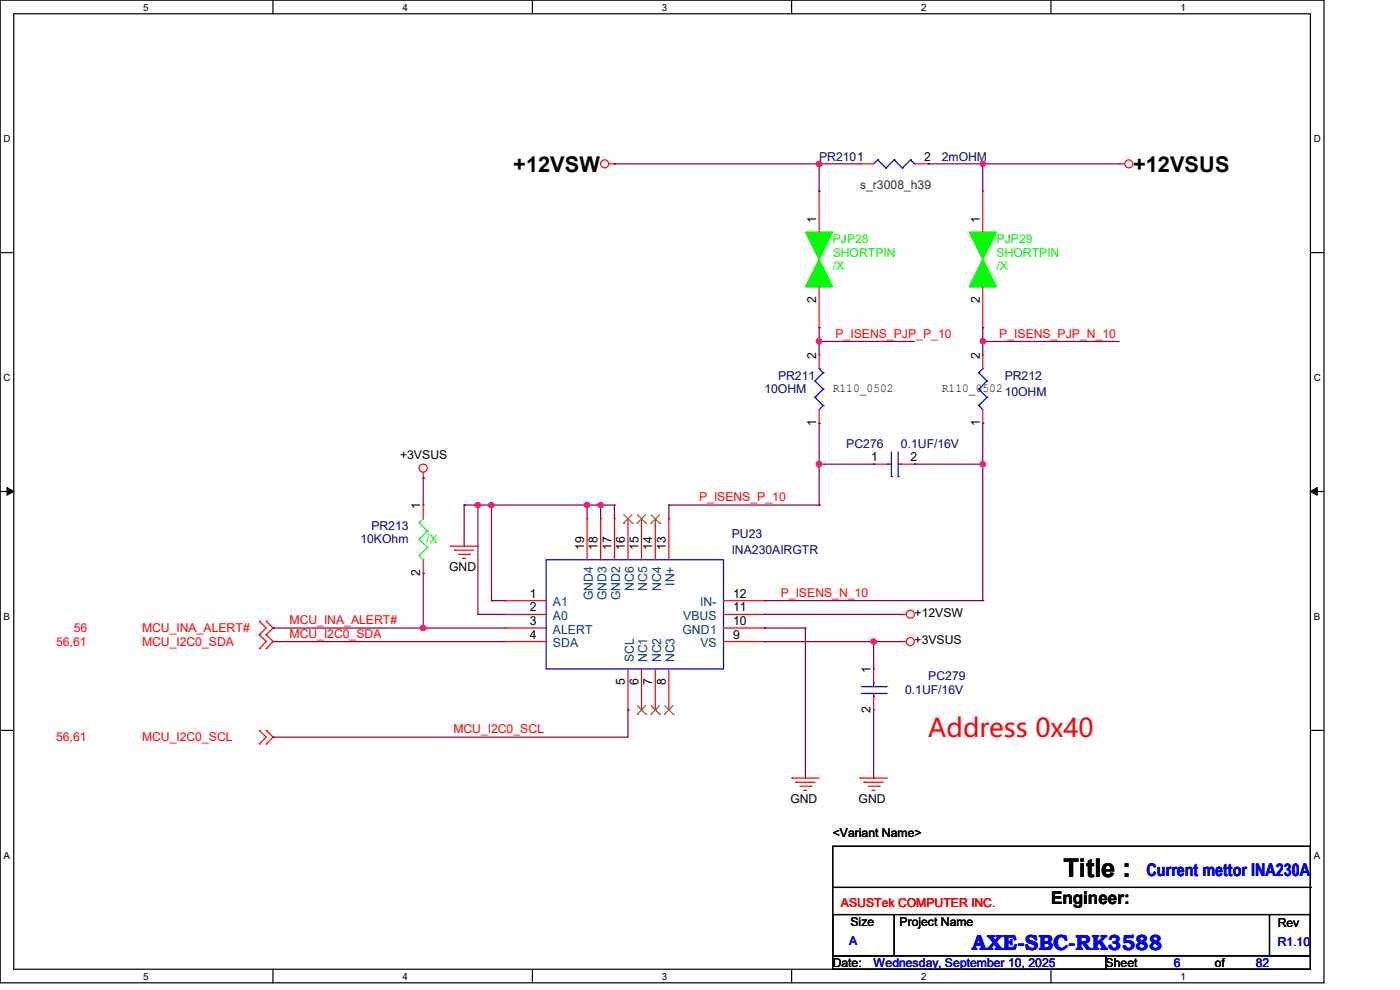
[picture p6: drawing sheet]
<svg xmlns="http://www.w3.org/2000/svg" width="297mm" height="210mm" viewBox="0 0 297 210" stroke-linecap="round" stroke-linejoin="round" font-family="sans-serif">
<defs><g id="words">
<text font-size="5.5" fill="#f00" x="196.9" y="156.3">Address 0x40</text>
<text font-size="5.5" x="225.6" y="186.1">Title :</text>
<g font-size="4.6">
<text x="108.9" y="36.4">+12VSW</text>
<text x="240.4" y="36.4">+12VSUS</text>
</g>
<text font-size="4.6" fill="#00f" x="206.2" y="201.5">AXE-SBC-RK3588</text>
<text font-size="3.7" fill="#00f" x="243.2" y="185.9">Current mettor INA230A</text>
<text font-size="3.7" x="223" y="191.7">Engineer:</text>
<g font-size="2.6" fill="#000080">
<text x="173.8" y="34.2">PR2101</text>
<text x="199.8" y="34.2">2mOHM</text>
<text x="162.2" y="83.4">10OHM</text>
<text x="165.1" y="80.5">PR211</text>
<text x="213.1" y="80.5">PR212</text>
<text x="213.1" y="84">10OHM</text>
<text x="179.5" y="95">PC276</text>
<text x="191.1" y="95">0.1UF/16V</text>
<text x="78.8" y="112.4">PR213</text>
<text x="76.5" y="115.3">10KOhm</text>
<text x="155.2" y="114.1">PU23</text>
<text x="155.2" y="117.6">INA230AIRGTR</text>
<text x="192" y="147.1">0.1UF/16V</text>
<text x="196.9" y="144.2">PC279</text>
</g>
<g font-size="2.6">
<text x="196" y="34.1">2</text>
<text x="173.1" y="47.2" transform="rotate(-90 173.1 47.2)">1</text>
<text x="207.9" y="47.2" transform="rotate(-90 207.9 47.2)">1</text>
<text x="173.1" y="64.3" transform="rotate(-90 173.1 64.3)">2</text>
<text x="207.9" y="64.3" transform="rotate(-90 207.9 64.3)">2</text>
<text x="173.1" y="76.2" transform="rotate(-90 173.1 76.2)">2</text>
<text x="207.9" y="76.2" transform="rotate(-90 207.9 76.2)">2</text>
<text x="176.7" y="83.2">R110_0502</text>
<text x="199.8" y="83.2">R110_0502</text>
<text x="173.1" y="90.4" transform="rotate(-90 173.1 90.4)">1</text>
<text x="207.9" y="90.4" transform="rotate(-90 207.9 90.4)">1</text>
<text x="84.9" y="97.3">+3VSUS</text>
<text x="184.8" y="97.8">1</text>
<text x="193.2" y="97.8">2</text>
<text x="89.2" y="108" transform="rotate(-90 89.2 108)">1</text>
<text x="123.9" y="116.7" transform="rotate(-90 123.9 116.7)">19</text>
<text x="126.8" y="116.7" transform="rotate(-90 126.8 116.7)">18</text>
<text x="129.7" y="116.7" transform="rotate(-90 129.7 116.7)">17</text>
<text x="132.6" y="116.7" transform="rotate(-90 132.6 116.7)">16</text>
<text x="135.5" y="116.7" transform="rotate(-90 135.5 116.7)">15</text>
<text x="138.4" y="116.7" transform="rotate(-90 138.4 116.7)">14</text>
<text x="141.3" y="116.7" transform="rotate(-90 141.3 116.7)">13</text>
<text x="89.2" y="122.2" transform="rotate(-90 89.2 122.2)">2</text>
<text x="95.3" y="121.1">GND</text>
<text x="112.4" y="126.8">1</text>
<text x="112.4" y="129.7">2</text>
<text x="155.5" y="129.7">11</text>
<text x="155.5" y="126.8">12</text>
<text x="194" y="130.9">+12VSW</text>
<text x="112.4" y="132.6">3</text>
<text x="112.4" y="135.5">4</text>
<text x="155.5" y="135.5">9</text>
<text x="155.5" y="132.6">10</text>
<text x="194" y="136.7">+3VSUS</text>
<text x="184.7" y="142.8" transform="rotate(-90 184.7 142.8)">1</text>
<text x="132.6" y="145.4" transform="rotate(-90 132.6 145.4)">5</text>
<text x="135.5" y="145.4" transform="rotate(-90 135.5 145.4)">6</text>
<text x="138.4" y="145.4" transform="rotate(-90 138.4 145.4)">7</text>
<text x="141.3" y="145.4" transform="rotate(-90 141.3 145.4)">8</text>
<text x="184.7" y="151.2" transform="rotate(-90 184.7 151.2)">2</text>
<text x="167.7" y="170.3">GND</text>
<text x="182.2" y="170.3">GND</text>
<text x="176.7" y="177.5">&lt;Variant Name&gt;</text>
<text x="180.4" y="196.3">Size</text>
<text x="190.8" y="196.3">Project Name</text>
<text x="271.1" y="196.6">Rev</text>
<text x="176.7" y="205.1">Date:</text>
<text x="234.6" y="205.1">Sheet</text>
<text x="257.7" y="205.1">of</text>
</g>
<text font-size="2.6" fill="#008000" x="182.5" y="40">s_r3008_h39</text>
<g font-size="2.6" fill="#0f0">
<text x="176.7" y="51.6">PJP28</text>
<text x="211.4" y="51.6">PJP29</text>
<text x="176.7" y="54.5">SHORTPIN</text>
<text x="176.7" y="57.4">/X</text>
<text x="211.4" y="54.5">SHORTPIN</text>
<text x="211.4" y="57.4">/X</text>
<text x="90.4" y="115.3">/X</text>
</g>
<g font-size="2.6" fill="#f00">
<text x="177.2" y="71.6">P_ISENS_PJP_P_10</text>
<text x="212" y="71.6">P_ISENS_PJP_N_10</text>
<text x="148.3" y="106.3">P_ISENS_P_10</text>
<text x="165.6" y="126.6">P_ISENS_N_10</text>
<text x="11.9" y="137">56,61</text>
<text x="15.7" y="134.1">56</text>
<text x="30.1" y="137">MCU_I2C0_SDA</text>
<text x="30.1" y="134.1">MCU_INA_ALERT#</text>
<text x="61.4" y="135.3">MCU_I2C0_SDA</text>
<text x="61.4" y="132.4">MCU_INA_ALERT#</text>
<text x="96.2" y="155.6">MCU_I2C0_SCL</text>
<text x="11.9" y="157.3">56,61</text>
<text x="30.1" y="157.3">MCU_I2C0_SCL</text>
<text x="178.4" y="192.3">ASUSTek COMPUTER INC.</text>
</g>
<g font-size="2.6" fill="#004080">
<text x="134.4" y="125.3" transform="rotate(-90 134.4 125.3)">NC6</text>
<text x="137.3" y="125.3" transform="rotate(-90 137.3 125.3)">NC5</text>
<text x="140.2" y="125.3" transform="rotate(-90 140.2 125.3)">NC4</text>
<text x="143.1" y="124.3" transform="rotate(-90 143.1 124.3)">IN+</text>
<text x="117.3" y="128.6">A1</text>
<text x="117.3" y="131.5">A0</text>
<text x="125.8" y="127.4" transform="rotate(-90 125.8 127.4)">GND4</text>
<text x="128.6" y="127.4" transform="rotate(-90 128.6 127.4)">GND3</text>
<text x="131.6" y="127.4" transform="rotate(-90 131.6 127.4)">GND2</text>
<text x="144.9" y="131.5">VBUS</text>
<text x="148.5" y="128.6">IN-</text>
<text x="117.3" y="134.4">ALERT</text>
<text x="117.3" y="137.3">SDA</text>
<text x="144.8" y="134.4">GND1</text>
<text x="148.6" y="137.3">VS</text>
<text x="134.4" y="140.5" transform="rotate(-90 134.4 140.5)">SCL</text>
<text x="137.3" y="140.5" transform="rotate(-90 137.3 140.5)">NC1</text>
<text x="140.2" y="140.5" transform="rotate(-90 140.2 140.5)">NC2</text>
<text x="143.1" y="140.5" transform="rotate(-90 143.1 140.5)">NC3</text>
</g>
<g font-size="2.6" fill="#00f">
<text x="180.1" y="200.4">A</text>
<text x="271.1" y="200.7">R1.10</text>
<text x="185.3" y="205.1">Wednesday, September 10, 2025</text>
<text x="249" y="205.1">6</text>
<text x="266.4" y="205.1">82</text>
</g>
<g font-size="2.1">
<text x="30.4" y="2.2">5</text>
<text x="85.4" y="2.2">4</text>
<text x="140.4" y="2.2">3</text>
<text x="195.4" y="2.2">2</text>
<text x="250.4" y="2.2">1</text>
<text x=".8" y="30.1">D</text>
<text x="278.7" y="30.1">D</text>
<text x=".8" y="80.8">C</text>
<text x="278.7" y="80.8">C</text>
<text x=".8" y="131.5">B</text>
<text x="278.7" y="131.5">B</text>
<text x=".8" y="182.2">A</text>
<text x="278.7" y="182.2">A</text>
<text x="30.4" y="207.8">5</text>
<text x="85.4" y="207.8">4</text>
<text x="140.4" y="207.8">3</text>
<text x="195.4" y="207.8">2</text>
<text x="250.4" y="207.8">1</text>
</g>
</g></defs>
<path d="M0 0h280.9v208.5h-280.9zM2.9 2.9h275.1v202.7h-275.1z" fill="none" stroke="#000" stroke-width=".25"/>
<g fill="#fff">
<path d="M30.4 .3h1.1v2.4h-1.1z"/>
<path d="M30.4 205.9h1.1v2.3h-1.1z"/>
</g>
<path d="M57.9 0v2.9M57.9 205.6v2.9" fill="none" stroke="#000" stroke-width=".25"/>
<g fill="#fff">
<path d="M85.4 .3h1.1v2.4h-1.1z"/>
<path d="M85.4 205.9h1.1v2.3h-1.1z"/>
</g>
<path d="M112.9 0v2.9M112.9 205.6v2.9" fill="none" stroke="#000" stroke-width=".25"/>
<g fill="#fff">
<path d="M140.4 .3h1.2v2.4h-1.2z"/>
<path d="M140.4 205.9h1.2v2.3h-1.2z"/>
</g>
<path d="M167.9 0v2.9M167.9 205.6v2.9" fill="none" stroke="#000" stroke-width=".25"/>
<g fill="#fff">
<path d="M195.4 .3h1.2v2.4h-1.2z"/>
<path d="M195.4 205.9h1.2v2.3h-1.2z"/>
</g>
<path d="M223 0v2.9M223 205.6v2.9" fill="none" stroke="#000" stroke-width=".25"/>
<g fill="#fff">
<path d="M250.4 .3h1.2v2.4h-1.2z"/>
<path d="M250.4 205.9h1.2v2.3h-1.2z"/>
<path d="M.8 28.2h1.4v2.4h-1.4z"/>
<path d="M278.7 28.2h1.5v2.4h-1.5z"/>
<path d="M.8 78.9h1.4v2.3h-1.4z"/>
<path d="M278.7 78.9h1.5v2.3h-1.5z"/>
</g>
<path d="M0 53.6h2.9M278 53.6h2.9" fill="none" stroke="#000" stroke-width=".25"/>
<g fill="#fff">
<path d="M.8 129.6h1.3v2.3h-1.3z"/>
<path d="M278.7 129.6h1.4v2.3h-1.4z"/>
</g>
<path d="M0 104.3h2.9M278 104.3h2.9" fill="none" stroke="#000" stroke-width=".25"/>
<path d="M1.5 103.4l1.4 .9-1.4 .8zM278 104.3l1.4-.9v1.7z" fill="#000" stroke="#000" stroke-width=".21"/>
<g fill="#fff">
<path d="M.8 180.3h1.3v2.3h-1.3z"/>
<path d="M278.7 180.3h1.4v2.3h-1.4z"/>
</g>
<path d="M0 154.9h2.9M278 154.9h2.9M176.7 179.5h101.3v23.2h-101.3zM176.7 194h13v8.7h-13zM176.7 188.3h101.3M190 194h79.3M269.3 194h8.7v8.7h-8.7zM269.3 194h.1M278 188.3h.1M176.7 202.7h57.9v2.9h-57.9zM234.6 202.7h43.4v2.9h-43.4z" fill="none" stroke="#000" stroke-width=".25"/>
<g fill="none" stroke="#f00" stroke-width=".25">
<path d="M129.2 34.8h1.1M130.3 34.8h.1M182.5 34.8h.1M182.5 34.8h2.8M194 34.8h2.9M196.9 34.8h.1M237.4 34.8h.1M237.4 34.8h1.2M173.8 40.6h.1M173.8 40.6v8.6M208.5 40.6h.1M208.5 40.6v8.6"/>
<path d="M173.8 69.5h.1M173.8 75.3h.1M173.8 60.8v8.7M173.8 75.3v2.9M208.5 75.3h.1M208.5 69.5h.1M208.5 60.8v8.7M208.5 75.3v2.9M173.8 89.8h.1M173.8 86.9v2.9M185.3 98.5h.1M185.3 98.5h3"/>
<path d="M191.1 98.5h2.9M194 98.5h.1M208.5 89.8h.1M208.5 86.9v2.9M89.8 101.4h.1M89.8 107.1h.1M89.8 100.2v1.2M89.8 107.1v3M89.8 118.7v2.9M95.6 115.9h.1M95.6 115.9h5.8M96.4 116.7h.1"/>
<path d="M96.4 116.7h4.1M97.3 117.6h2.4M98.2 118.4h.1M98.2 118.4h.6M99.7 117.6h.1M124.5 110.1h.1M124.5 110.1v8.6M127.4 110.1h.1M127.4 110.1v8.6M130.3 110.1h.1M130.3 110.1v8.6M133.2 110.1h.1"/>
<path d="M133.2 110.1v8.6M136.1 110.1h.1M136.1 110.1v8.6M139 110.1h.1M139 110.1v8.6M141.9 110.1h.1M141.9 110.1v8.6M55 137.6h.1M55 134.7h.1M55 131.8h.1M55 134.7l1.5 1.4-1.5 1.5M55 131.8l1.5 1.4-1.5 1.5"/>
<path d="M56.5 134.7h.1M56.5 137.6h.1M56.5 131.8h.1M56.5 134.7l1.5 1.4-1.5 1.5M56.5 131.8l1.5 1.4-1.5 1.5M89.8 121.6h.1M107.1 127.4h.1M107.1 130.3h.1M107.1 133.2h.1M107.1 136.1h.1M107.1 136.1h8.8M107.1 130.3h8.8"/>
<path d="M107.1 127.4h8.8M107.1 133.2h8.8M153.5 136.1h8.7M153.5 130.3h8.7M153.5 127.4h8.7M153.5 133.2h8.7M162.2 136.1h.1M162.2 133.2h.1M162.2 130.3h.1M162.2 127.4h.1M191.1 136.1h.1M191.1 130.3h.1"/>
<path d="M191.1 136.1h1.2M191.1 130.3h1.2M55 157.8h.1M55 154.9h.1M55 154.9l1.5 1.5-1.5 1.4M56.5 154.9h.1M56.5 157.8h.1M56.5 154.9l1.5 1.5-1.5 1.4M133.2 150.6h.1M133.2 141.9v8.7M136.1 150.6h.1M136.1 141.9v8.7"/>
<path d="M139 150.6h.1M139 141.9v8.7M141.9 150.6h.1M141.9 141.9v8.7M185.3 141.9h.1M185.3 150.6h.1M185.3 141.9v2.9M185.3 147.7v2.9M168 165.1h.1M168 165.1h5.8M168.8 165.9h.1M168.8 165.9h4.1"/>
<path d="M169.7 166.8h2.3M170.6 167.7h.1M170.6 167.7h.6M172 166.8h.1M182.5 165.1h.1M182.5 165.1h5.8M183.3 165.9h.1M183.3 165.9h4.1M184.2 166.8h2.3M185 167.7h.1M185 167.7h.6M186.5 166.8h.1"/>
<circle cx="128.3" cy="34.8" r=".85"/>
<circle cx="239.5" cy="34.8" r=".85"/>
<circle cx="89.8" cy="99.3" r=".86"/>
<circle cx="193.1" cy="136.1" r=".85"/>
<circle cx="193.1" cy="130.3" r=".85"/>
</g>
<g fill="none" stroke="#00f" stroke-width=".25">
<path d="M186.2 33.9h.1M186.2 33.9l1.8 1.7M186.2 33.9l-.9 .9M188 35.6h.1M189.7 33.9h.1M189.7 33.9l1.7 1.7M189.7 33.9l-1.7 1.7M191.4 35.6h.1M193.2 33.9h.1M193.2 33.9l.8 .9M193.2 33.9l-1.8 1.7M194 34.8h.1"/>
<path d="M173.8 78.2h.1M173.8 78.2l.8 .9M174.6 79.1h.1M174.6 79.1l-1.7 1.7M207.6 79.1h.1M207.6 79.1l1.8 1.7M208.5 78.2h.1M208.5 78.2l-.9 .9M172.9 80.8h.1M172.9 84.3h.1M172.9 80.8l1.7 1.7M172.9 84.3l1.7 1.7"/>
<path d="M174.6 86h.1M174.6 82.5h.1M174.6 86l-.8 .9M174.6 82.5l-1.7 1.8M188.3 98.5h.1M188.3 98.5h.8M189.1 95.9v5.2M190.5 95.9v5.2M190.5 98.5h.6M191.1 98.5h.1M207.6 86h.1M207.6 82.5h.1"/>
<path d="M207.6 86l.9 .9M207.6 82.5l1.8 1.8M209.4 80.8h.1M209.4 84.3h.1M209.4 80.8l-1.8 1.7M209.4 84.3l-1.8 1.7M115.9 118.7h37.6v23.2h-37.6zM189.1 101.1h.1M190.5 101.1h.1M182.8 145.7h5.2M182.8 147.1h5.2M185.3 144.8h.1"/>
<path d="M185.3 147.7h.1M185.3 144.8v.9M185.3 147.1v.6M188 145.7h.1M188 147.1h.1"/>
</g>
<g fill="none" stroke="#804000" stroke-width=".21">
<path d="M132.3 111h.1M132.3 109.2l1.9 1.8M134.1 109.2l-1.8 1.8M134.2 111h.1M135.2 111h.1M135.2 109.2l1.8 1.8M137 109.2l-1.8 1.8M137 111h.1M138.1 111h.1M138.1 109.2l1.9 1.8M139.9 109.2l-1.8 1.8M140 111h.1"/>
<path d="M135.2 151.5h.1M135.2 149.7l1.8 1.8M137 149.7l-1.8 1.8M137 151.5h.1M138.1 151.5h.1M138.1 149.7l1.9 1.8M139.9 149.7l-1.8 1.8M140 151.5h.1M141 151.5h.1M141 149.7l1.8 1.8M142.8 149.7l-1.8 1.8M142.8 151.5h.1"/>
</g>
<g fill="#0f0" stroke="#0f0" stroke-width=".25">
<path d="M170.9 49.2h5.8l-2.9 5.8z" fill-rule="evenodd"/>
<path d="M173.8 55l2.9 5.8h-5.8z" fill-rule="evenodd"/>
<path d="M205.6 49.2h5.8l-2.9 5.8z" fill-rule="evenodd"/>
<path d="M208.5 55l2.9 5.8h-5.8z" fill-rule="evenodd"/>
</g>
<path d="M88.9 117.9h.1M88.9 110.9h.1M88.9 114.4h.1M88.9 117.9l.9 .8M88.9 114.4l1.8 1.7M88.9 110.9l1.8 1.7M89.8 118.7h.1M89.8 110.1l-.9 .8M90.7 116.1h.1M90.7 112.6h.1M90.7 116.1l-1.8 1.8M90.7 112.6l-1.8 1.8" fill="none" stroke="#00ff40" stroke-width=".25"/>
<g fill="none" stroke="#800040" stroke-width=".25">
<path d="M130.3 34.8h.1M130.3 34.8h52.2M173.8 34.8h.1M173.8 34.8v5.8M196.9 34.8h.1M196.9 34.8h40.5M208.5 34.8h.1M208.5 34.8v5.8M173.8 40.6h.1M173.8 69.5h.1M173.8 72.4h.1M173.8 69.5v5.8"/>
<path d="M173.8 72.4h20.2M208.5 69.5h.1M208.5 72.4h.1M208.5 69.5v5.8M208.5 72.4h28.9M173.8 89.8h.1M173.8 89.8v17.3M173.8 98.5h11.5M185.3 98.5h.1M194 98.5h.1M194 98.5h14.5M208.5 89.8h.1"/>
<path d="M208.5 98.5h.1M208.5 89.8v37.6M89.8 101.4h.1M89.8 101.4v5.7M98.5 107.1h.1M98.5 107.1h31.8M98.5 107.1v8.8M101.4 107.1h.1M101.4 107.1v23.2M104.3 107.1h.1M104.3 107.1v20.3M124.5 107.1h.1"/>
<path d="M124.5 107.1v3M127.4 107.1h.1M127.4 107.1v3M130.3 107.1h.1M130.3 107.1v3M141.9 107.1h.1M141.9 107.1h31.9M141.9 107.1v3M173.8 107.1h.1M58 136.1h.1M58 133.2h.1M58 136.1h49.1"/>
<path d="M58 133.2h49.1M89.8 121.6h.1M89.8 133.2h.1M89.8 121.6v11.6M101.4 130.3h.1M101.4 130.3h5.7M104.3 127.4h.1M104.3 127.4h2.8M162.2 136.1h.1M162.2 133.2h.1M162.2 130.3h.1M162.2 127.4h46.3"/>
<path d="M162.2 136.1h28.9M162.2 133.2h8.7M162.2 130.3h28.9M170.9 133.2h.1M170.9 133.2v31.9M185.3 136.1h.1M185.3 136.1v5.8M208.5 127.4h.1M58 156.4h.1M133.2 150.6h.1M133.2 150.6v5.8h-75.2M185.3 150.6v14.5"/>
<path d="M185.3 165.1h.1"/>
</g>
<g fill="#f0f" stroke="#f0f" stroke-width=".25">
<circle cx="208.5" cy="34.8" r=".55"/>
<circle cx="173.7" cy="34.8" r=".55"/>
<circle cx="208.5" cy="98.5" r=".55"/>
<circle cx="173.7" cy="72.4" r=".55"/>
<circle cx="208.5" cy="72.4" r=".55"/>
<circle cx="185.3" cy="136.1" r=".55"/>
<circle cx="127.4" cy="107.1" r=".55"/>
<circle cx="124.5" cy="107.1" r=".55"/>
<circle cx="104.3" cy="107.1" r=".56"/>
<circle cx="101.3" cy="107.1" r=".55"/>
<circle cx="89.8" cy="133.2" r=".56"/>
<circle cx="173.7" cy="98.5" r=".55"/>
</g>
<use href="#words"/>
</svg>
